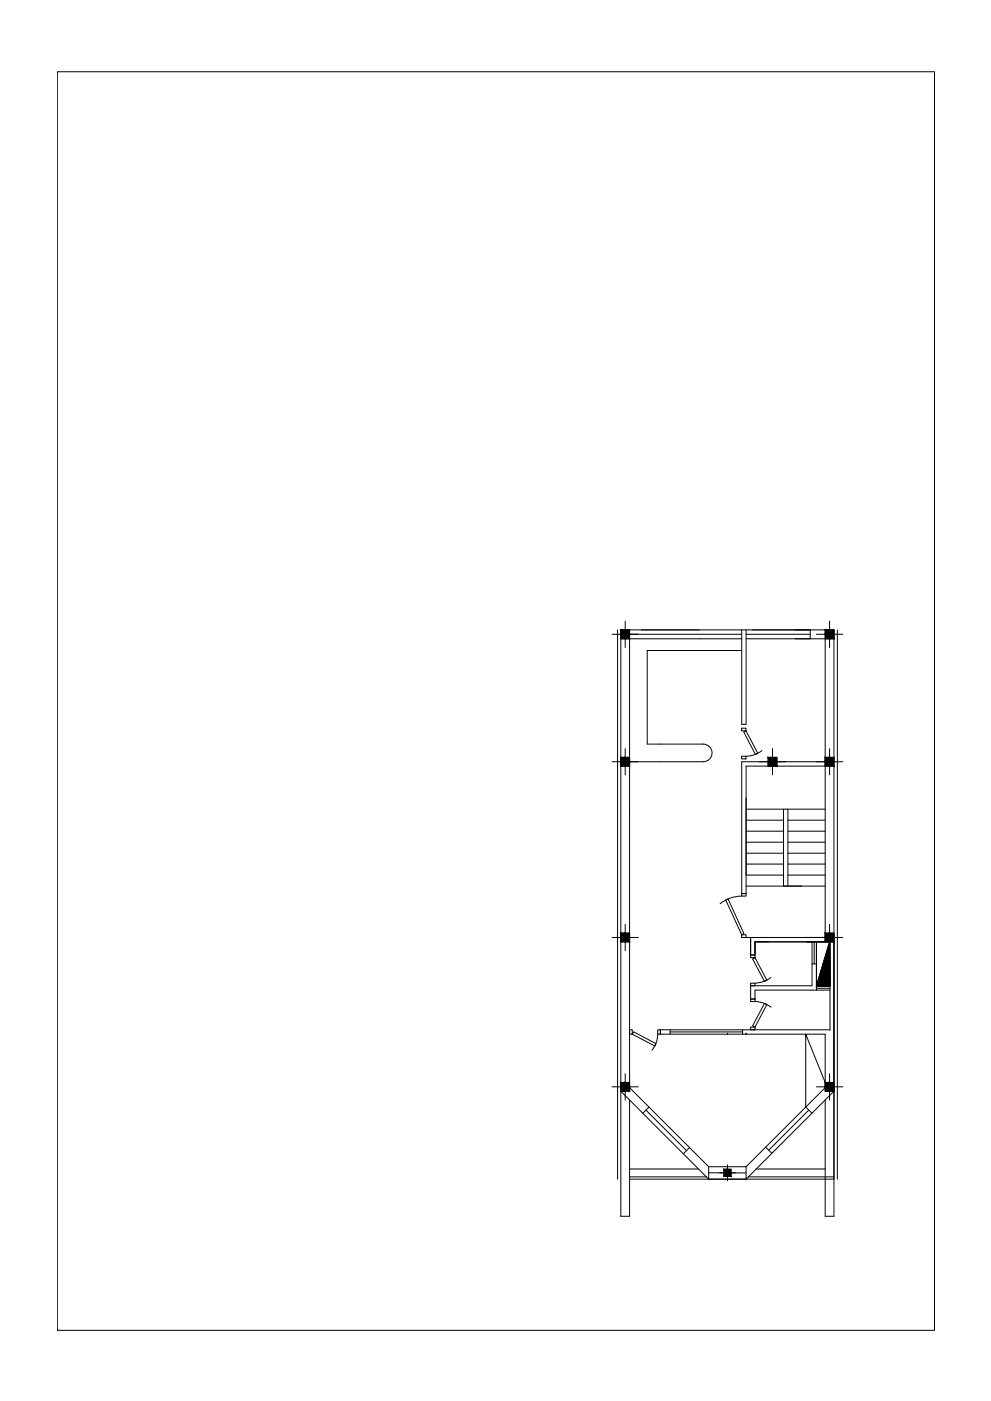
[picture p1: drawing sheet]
<svg xmlns="http://www.w3.org/2000/svg" width="297mm" height="420mm" viewBox="0 0 297 420" stroke-linecap="round" stroke-linejoin="round" font-family="sans-serif">
<!-- layer: 0 -->
<g fill="none" stroke="#000" stroke-width=".3">
<path d="M17.2 21.5h262.9v377.5h-262.9zM183.5 190.2h38.8M185.1 188.9v164.7M186.1 188.9h2.6v2.7h-2.6zM187.4 186.3v7.9M222.3 191.6h-33.6v134.6l23.7 23.7M222.3 188.9v28.3h1.3v-28.3M222.3 195.1h-28.3v28.1h16.8a2.65 2.65 0 0 1 2.6 2.6 2.65 2.65 0 0 1-2.6 2.6h-27.3M223.6 191.6h23.7M223.6 190.2h19.3M225.6 188.9h17.3v2.7M244.7 190.2h7.9"/>
<path d="M247.3 188.9h2.7v2.7h-2.7zM247.3 191.6v90.9M248.7 186.3v7.9M251 188.9v164.7M222.3 218.4h1.3v.8l3.5 6.7-.7 .3-3.5-6.7 .7-.3h-1.3zM186.1 227.1h2.6v2.7h-2.6zM187.4 224.5v7.9M222.3 226.8h1.3v.8h-1.3zM228.4 225.1l-2.6 1.4-2.2 .3M230.2 227.1h2.7v2.7h-2.7zM231.5 224.5v7.9M247.3 227.1h2.7v2.7h-2.7z"/>
<path d="M248.7 224.5v7.9M252.6 228.4h-30.3v39.6h1.3v-38.2h23.7M223.6 249.3h11.3M223.6 259.1h11.3M223.6 255.9h11.3M223.6 252.6h11.3M223.6 246h11.3M223.6 242.7h23.7M234.9 242.7v23M236.2 259.1h11.1M236.2 255.9h11.1M236.2 252.6h11.1"/>
<path d="M236.2 249.3h11.1M236.2 246h11.1M236.2 242.7v23M186.1 279.8h2.6v2.7h-2.6zM187.4 277.2v7.9M217.5 269.9l.7-.3 4.8 10.4-.7 .3h1.3v.8h-1.3v-.8zM222.3 268.7a10.3 10.3 0 0 0-6.5 2.3M222.3 268h1.3v.7h-1.3zM223.6 265.7h23.7M223.6 262.4h11.3M236.2 262.4h11.1M247.3 279.8h2.7v2.7h-2.7z"/>
<path d="M248.7 277.2v7.9M183.5 281.1h7.8M222.3 281.1h30.3M224.9 282.5h.1M225 286.4h1.3v.8l3.6 6.8-.8 .3-3.5-6.7 .7-.4h-1.3zM225 294.9h1.3v.7h-1.3zM225 299.6h1.3v.8h-1.3zM225 281.1v5.3h1.3v-3.9h23.7M230.4 282.5h-4.1v3.4M231.1 293.1l-2.6 1.4-2.2 .3M243.4 282.5v13.1h-18.4v4h1.3M243.4 289.1h1.3"/>
<path d="M244 282.5v6.6M244.7 282.5v14.4M244.8 296.4h4M248.7 282.5l-4 13.2h4.1M248.8 296.9h-22.5v2.7M248.8 282.5v26.5M250 282.5v71.1h-61.3M250 282.5v44.8M188.7 308.8h.8v1.3l.4-.7 6.7 3.6-.3 .7-6.8-3.6h-.8zM197.1 308.8h.8v1.3h-.8zM197.1 310.1l-.3 2.2-1.4 2.6M197.9 310.1h49.4v16.1l-23.7 23.7"/>
<path d="M200.9 308.8v1.3M200.9 309.5h21.7M218 310.1h.1M222.6 308.8v1.3M223.6 310.1h.1M226.3 300.4l2.2 .3 2.6 1.4M229.1 300.9l.8 .4-3.6 6.7v.8h-1.3v-.8h1.3l-.7-.3zM248.8 308.8h-50.9v1.3M183.5 325.9h7.8M186.1 324.6h2.6v2.7h-2.6zM186.1 327.3l26.3 26.3v-3.7M187.4 322v7.9"/>
<path d="M193.6 332.9l12.2 12.2M194.5 332l-1.8 1.9M242.4 332.9l-12 12M244.7 325.9h7.9M247.3 324.6h2.7v2.7h-2.7zM247.3 324.6l-5.8-14.5v21.9l1.9 1.9M248.7 322v7.9M250 325.9v-137h-63.9v175.9h2.6v-34.9M250 327.3v37.5h-2.7v-34.9M250 327.3l-26.4 26.3v-3.7M188.7 352.9h23.1M188.7 350.6h20.7"/>
<path d="M206.7 344.1l-1.9 1.9M212.4 349.9h11.2M212.4 351.7l11.2 .1M215.7 351.7h4.7M217 350.7h2.1v2.1h-2.1zM218 349.3v4.8M224.3 352.9h25.7M226.7 350.6h20.6M229.5 344l1.8 1.9"/>
</g>
<g fill="#000" stroke="#000" stroke-width=".3">
<path d="M248.7 282.5l.1 13.2z"/>
<path d="M186.1 188.9l1.3 1.3v-1.3zM186.1 188.9l1.3 1.3h-1.3z"/>
<path d="M186.1 190.2l1.3 1.4v-1.4zM186.1 190.2l1.3 1.4h-1.3z"/>
<path d="M187.4 188.9l1.3 1.3v-1.3zM187.4 188.9l1.3 1.3h-1.3z"/>
<path d="M187.4 190.2l1.3 1.4v-1.4zM187.4 190.2l1.3 1.4h-1.3z"/>
<path d="M247.3 188.9l1.4 1.3v-1.3zM247.3 188.9l1.4 1.3h-1.4z"/>
<path d="M247.3 190.2l1.4 1.4v-1.4zM247.3 190.2l1.4 1.4h-1.4z"/>
<path d="M248.7 188.9l1.3 1.3v-1.3zM248.7 188.9l1.3 1.3h-1.3z"/>
<path d="M248.7 190.2l1.3 1.4v-1.4zM248.7 190.2l1.3 1.4h-1.3z"/>
<path d="M186.1 227.1l1.3 1.3v-1.3zM186.1 227.1l1.3 1.3h-1.3z"/>
<path d="M186.1 228.4l1.3 1.4v-1.4zM186.1 228.4l1.3 1.4h-1.3z"/>
<path d="M187.4 227.1l1.3 1.3v-1.3zM187.4 227.1l1.3 1.3h-1.3z"/>
<path d="M187.4 228.4l1.3 1.4v-1.4zM187.4 228.4l1.3 1.4h-1.3z"/>
<path d="M230.2 227.1l1.3 1.3v-1.3zM230.2 227.1l1.3 1.3h-1.3z"/>
<path d="M230.2 228.4l1.3 1.4v-1.4zM230.2 228.4l1.3 1.4h-1.3z"/>
<path d="M231.5 227.1l1.4 1.3v-1.3zM231.5 227.1l1.4 1.3h-1.4z"/>
<path d="M231.5 228.4l1.4 1.4v-1.4zM231.5 228.4l1.4 1.4h-1.4z"/>
<path d="M247.3 227.1l1.4 1.3v-1.3zM247.3 227.1l1.4 1.3h-1.4z"/>
<path d="M247.3 228.4l1.4 1.4v-1.4zM247.3 228.4l1.4 1.4h-1.4z"/>
<path d="M248.7 227.1l1.3 1.3v-1.3zM248.7 227.1l1.3 1.3h-1.3z"/>
<path d="M248.7 228.4l1.3 1.4v-1.4zM248.7 228.4l1.3 1.4h-1.3z"/>
<path d="M186.1 279.8l1.3 1.3v-1.3zM186.1 279.8l1.3 1.3h-1.3z"/>
<path d="M187.4 279.8l1.3 1.3v-1.3zM187.4 279.8l1.3 1.3h-1.3z"/>
<path d="M247.3 279.8l1.4 1.3v-1.3zM247.3 279.8l1.4 1.3h-1.4z"/>
<path d="M248.7 279.8l1.3 1.3v-1.3zM248.7 279.8l1.3 1.3h-1.3z"/>
<path d="M186.1 281.1l1.3 1.4v-1.4zM186.1 281.1l1.3 1.4h-1.3z"/>
<path d="M187.4 281.1l1.3 1.4v-1.4zM187.4 281.1l1.3 1.4h-1.3z"/>
<path d="M247.3 281.1l1.4 1.4v-1.4zM247.3 281.1l1.4 1.4h-1.4z"/>
<path d="M248.7 282.5l-4 13.2h4.1zM244.7 295.7h4.1z"/>
<path d="M248.7 281.1l1.3 1.4v-1.4zM248.7 281.1l1.3 1.4h-1.3z"/>
<path d="M186.1 324.6l1.3 1.3v-1.3zM186.1 324.6l1.3 1.3h-1.3z"/>
<path d="M186.1 325.9l1.3 1.4v-1.4zM186.1 325.9l1.3 1.4h-1.3z"/>
<path d="M187.4 324.6l1.3 1.3v-1.3zM187.4 324.6l1.3 1.3h-1.3z"/>
<path d="M187.4 325.9l1.3 1.4v-1.4zM187.4 325.9l1.3 1.4h-1.3z"/>
<path d="M247.3 324.6l1.4 1.3v-1.3zM247.3 324.6l1.4 1.3h-1.4z"/>
<path d="M247.3 325.9l1.4 1.4v-1.4zM247.3 325.9l1.4 1.4h-1.4z"/>
<path d="M248.7 324.6l1.3 1.3v-1.3zM248.7 324.6l1.3 1.3h-1.3z"/>
<path d="M248.7 325.9l1.3 1.4v-1.4zM248.7 325.9l1.3 1.4h-1.3z"/>
<path d="M217 350.7l1 1v-1zM217 350.7l1 1h-1z"/>
<path d="M217 351.7l1 1.1v-1.1zM217 351.7l1 1.1h-1z"/>
<path d="M218 350.7l1.1 1v-1zM218 350.7l1.1 1h-1.1z"/>
<path d="M218 351.7l1.1 1.1v-1.1zM218 351.7l1.1 1.1h-1.1z"/>
</g>
</svg>
